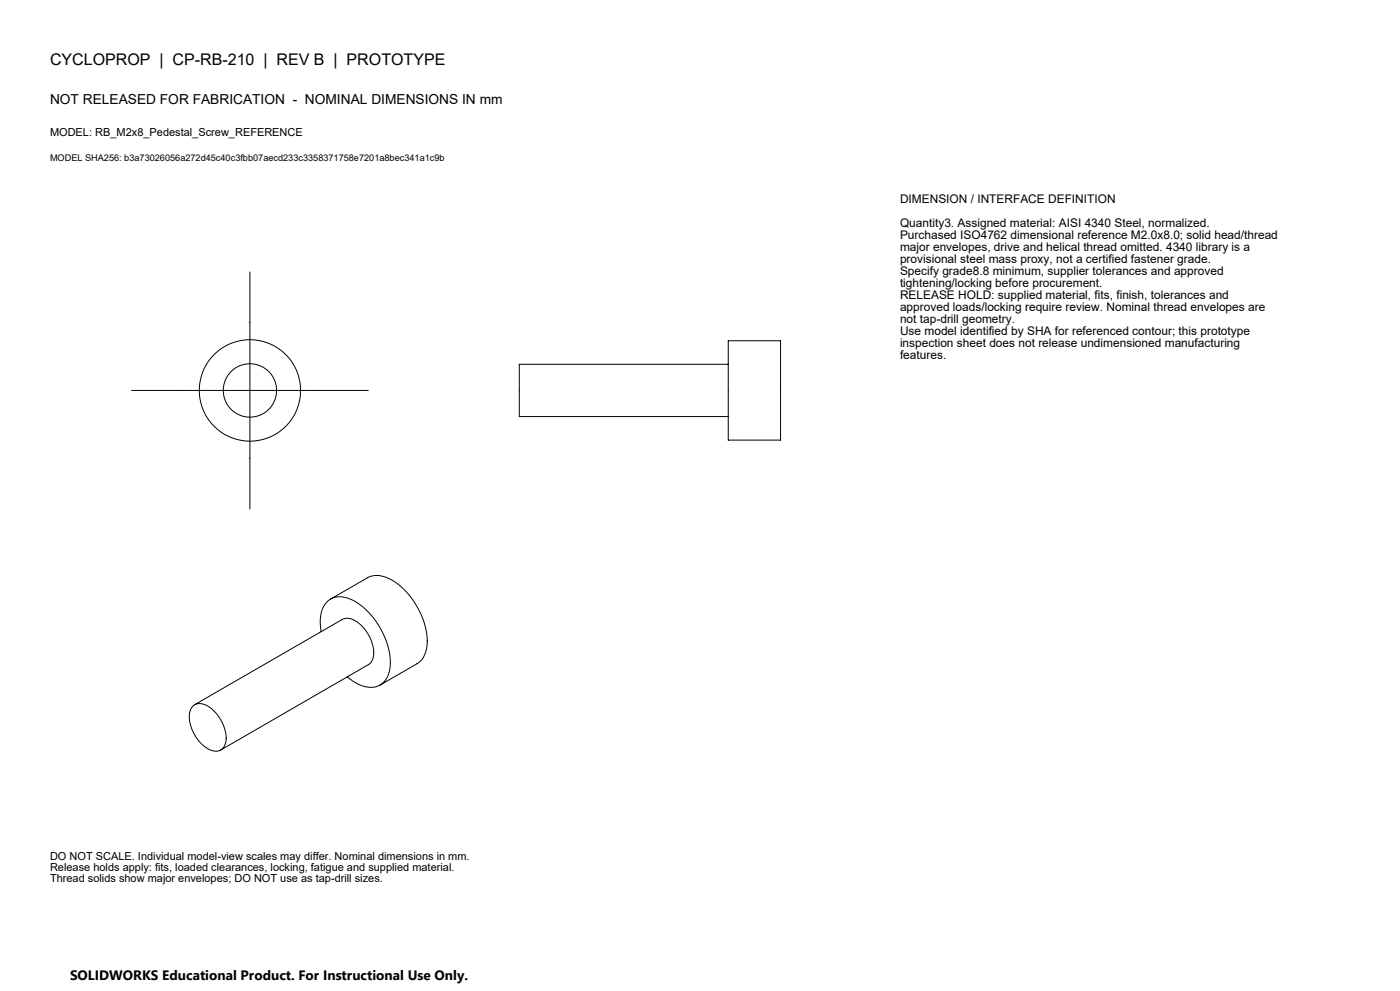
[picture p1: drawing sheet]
<svg xmlns="http://www.w3.org/2000/svg" width="420mm" height="297mm" viewBox="0 0 420 297" stroke-linecap="round" stroke-linejoin="round" font-family="sans-serif">
<defs><g id="words">
<text font-size="4.8" x="15" y="19.4">CYCLOPROP | CP-RB-210 | REV B | PROTOTYPE</text>
<g font-size="4.1">
<text x="15" y="31.1">NOT RELEASED FOR FABRICATION - NOMINAL DIMENSIONS IN mm</text>
<text x="21" y="293.7">SOLIDWORKS Educational Product. For Instructional Use Only.</text>
</g>
<g font-size="3.6">
<text x="270" y="60.8">DIMENSION / INTERFACE DEFINITION</text>
<text x="270" y="68">Quantity3. Assigned material: AISI 4340 Steel, normalized.</text>
<text x="270" y="71.6">Purchased ISO4762 dimensional reference M2.0x8.0; solid head/thread</text>
<text x="270" y="75.2">major envelopes, drive and helical thread omitted. 4340 library is a</text>
<text x="270" y="78.8">provisional steel mass proxy, not a certified fastener grade.</text>
<text x="270" y="82.4">Specify grade8.8 minimum, supplier tolerances and approved</text>
<text x="270" y="86">tightening/locking before procurement.</text>
<text x="270" y="89.6">RELEASE HOLD: supplied material, fits, finish, tolerances and</text>
<text x="270" y="93.2">approved loads/locking require review. Nominal thread envelopes are</text>
<text x="270" y="96.8">not tap-drill geometry.</text>
<text x="270" y="100.4">Use model identified by SHA for referenced contour; this prototype</text>
<text x="270" y="104">inspection sheet does not release undimensioned manufacturing</text>
<text x="270" y="107.6">features.</text>
</g>
<g font-size="3.3">
<text x="15" y="40.7">MODEL: RB_M2x8_Pedestal_Screw_REFERENCE</text>
<text x="15" y="257.7">DO NOT SCALE. Individual model-view scales may differ. Nominal dimensions in mm.</text>
<text x="15" y="261.1">Release holds apply: fits, loaded clearances, locking, fatigue and supplied material.</text>
<text x="15" y="264.5">Thread solids show major envelopes; DO NOT use as tap-drill sizes.</text>
</g>
<text font-size="2.7" x="15" y="48.4">MODEL SHA256: b3a73026056a272d45c40c3fbb07aecd233c3358371758e7201a8bec341a1c9b</text>
</g></defs>
<g fill="none" stroke="#000" stroke-width=".3">
<path d="M75 81.5v71M39.5 117h71M218.5 102.1h15.7v29.8h-15.7zM218.5 109.2h-62.7v15.6h62.7M99.2 179.6l11-6.4a7.4 7.4 0 0 1 7.8 .9 22.9 22.9 0 0 1 10.1 19.5 6.8 6.8 0 0 1-3 5.3l-11.1 6.4M96.3 189.3a9.8 9.8 0 0 1 2.3-9.4 6.8 6.8 0 0 1 7.7 .2 22.9 22.9 0 0 1 10.7 19.9 5.9 5.9 0 0 1-8.7 5.4l-2-1-2.1-1.5M58 211.5a4.1 4.1 0 0 1 5.1 .7 11.7 11.7 0 0 1 4.6 10.5 3.1 3.1 0 0 1-5 1.9 11.4 11.4 0 0 1-5.7-11.6zM58.4 211.2l44.3-25.5a4.6 4.6 0 0 1 5.2 1.3 11.4 11.4 0 0 1 4 10.2l-.5 1.2-.9 .8-44.3 25.6"/>
<circle cx="75" cy="117" r="15.2"/>
<circle cx="75" cy="117" r="8"/>
</g>
<use href="#words"/>
</svg>
